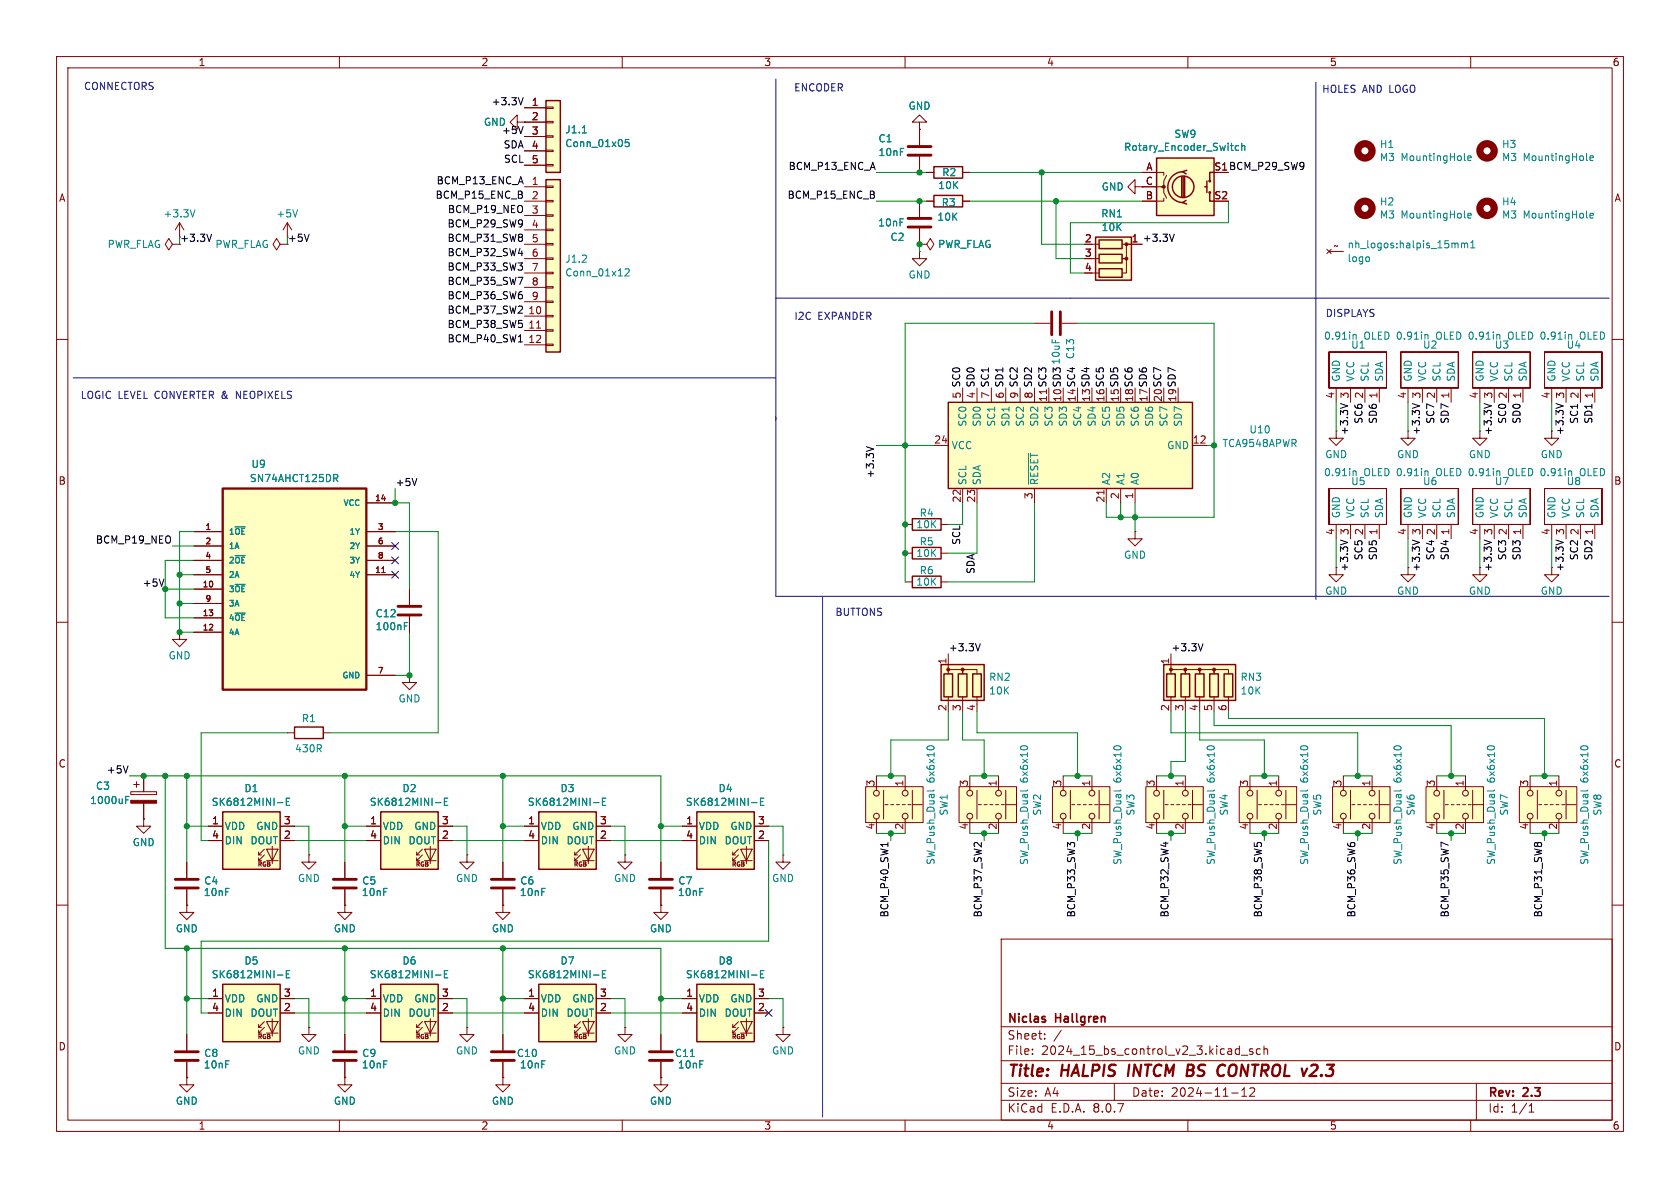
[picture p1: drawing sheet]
<svg xmlns="http://www.w3.org/2000/svg" width="297mm" height="210mm" viewBox="0 0 297 210" stroke-linecap="round" stroke-linejoin="round" font-family="sans-serif">
<defs><g id="words">
<g font-size="2.8" fill="#840000">
<text x="178" y="190.9">Title:</text>
<text x="187.7" y="190.9">HALPIS</text>
<text x="200.3" y="190.9">INTCM</text>
<text x="211.4" y="190.9">BS</text>
<text x="217.7" y="190.9">CONTROL</text>
<text x="233.4" y="190.9">v2.3</text>
</g>
<g font-size="2.1" fill="#840000">
<text x="178" y="184">Sheet:</text>
<text x="178" y="181.2">Niclas</text>
<text x="186.7" y="181.2">Hallgren</text>
<text x="178" y="186.7">File:</text>
<text x="184.1" y="186.7">2024_15_bs_control_v2_3.kicad_sch</text>
<text x="178" y="196.9">KiCad</text>
<text x="178" y="194.1">Size:</text>
<text x="184.7" y="194.1">A4</text>
<text x="185.7" y="196.9">E.D.A.</text>
<text x="193.3" y="196.9">8.0.7</text>
<text x="200" y="194.1">Date:</text>
<text x="207" y="194.1">2024-11-12</text>
<text x="263" y="194.3">Rev:</text>
<text x="263" y="196.9">Id:</text>
<text x="267.1" y="196.9">1/1</text>
<text x="269.4" y="194.3">2.3</text>
</g>
<g font-size="1.8" fill="#840000">
<text x="35" y="11.9">1</text>
<text x="85" y="11.9">2</text>
<text x="135" y="11.9">3</text>
<text x="185" y="11.9">4</text>
<text x="235" y="11.9">5</text>
<text x="285" y="11.9">6</text>
<text x="93.9" y="18.8">1</text>
<text x="93.9" y="21.3">2</text>
<text x="93.9" y="23.9">3</text>
<text x="93.9" y="26.4">4</text>
<text x="93.9" y="29">5</text>
<text x="10.3" y="35.9">A</text>
<text x="93.9" y="32.8">1</text>
<text x="93.9" y="35.3">2</text>
<text x="202.5" y="35.3">B</text>
<text x="202.5" y="32.8">C</text>
<text x="202.6" y="30.2">A</text>
<text x="214.6" y="30.2">S1 BCM_P29_SW9</text>
<text x="214.6" y="35.3">S2</text>
<text x="214.6" y="30.2">S1</text>
<text x="285.3" y="35.9">A</text>
<text x="93.9" y="37.8">3</text>
<text x="93.9" y="40.4">4</text>
<text x="93.9" y="42.9">5</text>
<text x="93.9" y="45.5">6</text>
<text x="191.7" y="42.9">2</text>
<text x="191.7" y="45.5">3</text>
<text x="200" y="42.9">1</text>
<text x="235.7" y="44.2">~</text>
<text x="93.9" y="48">7</text>
<text x="93.9" y="50.5">8</text>
<text x="93.9" y="53.1">9</text>
<text x="191.7" y="48">4</text>
<text x="93.3" y="55.6">10</text>
<text x="93.3" y="58.2">11</text>
<text x="93.3" y="60.7">12</text>
<text x="236" y="70.6" transform="rotate(-90 236 70.6)">4</text>
<text x="238.5" y="70.6" transform="rotate(-90 238.5 70.6)">3</text>
<text x="241" y="70.6" transform="rotate(-90 241 70.6)">2</text>
<text x="243.6" y="70.6" transform="rotate(-90 243.6 70.6)">1</text>
<text x="248.7" y="70.6" transform="rotate(-90 248.7 70.6)">4</text>
<text x="251.2" y="70.6" transform="rotate(-90 251.2 70.6)">3</text>
<text x="253.7" y="70.6" transform="rotate(-90 253.7 70.6)">2</text>
<text x="256.3" y="70.6" transform="rotate(-90 256.3 70.6)">1</text>
<text x="261.4" y="70.6" transform="rotate(-90 261.4 70.6)">4</text>
<text x="263.9" y="70.6" transform="rotate(-90 263.9 70.6)">3</text>
<text x="266.4" y="70.6" transform="rotate(-90 266.4 70.6)">2</text>
<text x="269" y="70.6" transform="rotate(-90 269 70.6)">1</text>
<text x="274.1" y="70.6" transform="rotate(-90 274.1 70.6)">4</text>
<text x="276.6" y="70.6" transform="rotate(-90 276.6 70.6)">3</text>
<text x="279.1" y="70.6" transform="rotate(-90 279.1 70.6)">2</text>
<text x="281.7" y="70.6" transform="rotate(-90 281.7 70.6)">1</text>
<text x="165.1" y="78.5">24</text>
<text x="210.8" y="78.5">12</text>
<text x="10.3" y="85.9">B</text>
<text x="169.9" y="88.9" transform="rotate(-90 169.9 88.9)">22</text>
<text x="172.5" y="88.9" transform="rotate(-90 172.5 88.9)">23</text>
<text x="182.6" y="88.3" transform="rotate(-90 182.6 88.3)">3</text>
<text x="195.3" y="88.9" transform="rotate(-90 195.3 88.9)">21</text>
<text x="197.9" y="88.3" transform="rotate(-90 197.9 88.3)">2</text>
<text x="200.4" y="88.3" transform="rotate(-90 200.4 88.3)">1</text>
<text x="285.3" y="85.9">B</text>
<text x="236" y="94.7" transform="rotate(-90 236 94.7)">4</text>
<text x="238.5" y="94.7" transform="rotate(-90 238.5 94.7)">3</text>
<text x="241" y="94.7" transform="rotate(-90 241 94.7)">2</text>
<text x="243.6" y="94.7" transform="rotate(-90 243.6 94.7)">1</text>
<text x="248.7" y="94.7" transform="rotate(-90 248.7 94.7)">4</text>
<text x="251.2" y="94.7" transform="rotate(-90 251.2 94.7)">3</text>
<text x="253.7" y="94.7" transform="rotate(-90 253.7 94.7)">2</text>
<text x="256.3" y="94.7" transform="rotate(-90 256.3 94.7)">1</text>
<text x="261.4" y="94.7" transform="rotate(-90 261.4 94.7)">4</text>
<text x="263.9" y="94.7" transform="rotate(-90 263.9 94.7)">3</text>
<text x="266.4" y="94.7" transform="rotate(-90 266.4 94.7)">2</text>
<text x="269" y="94.7" transform="rotate(-90 269 94.7)">1</text>
<text x="274.1" y="94.7" transform="rotate(-90 274.1 94.7)">4</text>
<text x="276.6" y="94.7" transform="rotate(-90 276.6 94.7)">3</text>
<text x="279.1" y="94.7" transform="rotate(-90 279.1 94.7)">2</text>
<text x="281.7" y="94.7" transform="rotate(-90 281.7 94.7)">1</text>
<text x="167.4" y="117.5" transform="rotate(-90 167.4 117.5)">1</text>
<text x="206.8" y="117.5" transform="rotate(-90 206.8 117.5)">1</text>
<text x="167.4" y="125.8" transform="rotate(-90 167.4 125.8)">2</text>
<text x="169.9" y="125.8" transform="rotate(-90 169.9 125.8)">3</text>
<text x="172.5" y="125.8" transform="rotate(-90 172.5 125.8)">4</text>
<text x="206.8" y="125.8" transform="rotate(-90 206.8 125.8)">2</text>
<text x="209.3" y="125.8" transform="rotate(-90 209.3 125.8)">3</text>
<text x="211.8" y="125.8" transform="rotate(-90 211.8 125.8)">4</text>
<text x="214.4" y="125.8" transform="rotate(-90 214.4 125.8)">5</text>
<text x="216.9" y="125.8" transform="rotate(-90 216.9 125.8)">6</text>
<text x="10.3" y="135.9">C</text>
<text x="285.3" y="135.9">C</text>
<text x="154.7" y="139.1" transform="rotate(-90 154.7 139.1)">3</text>
<text x="159.8" y="139.1" transform="rotate(-90 159.8 139.1)">1</text>
<text x="171.2" y="139.1" transform="rotate(-90 171.2 139.1)">3</text>
<text x="176.3" y="139.1" transform="rotate(-90 176.3 139.1)">1</text>
<text x="187.7" y="139.1" transform="rotate(-90 187.7 139.1)">3</text>
<text x="192.8" y="139.1" transform="rotate(-90 192.8 139.1)">1</text>
<text x="204.2" y="139.1" transform="rotate(-90 204.2 139.1)">3</text>
<text x="209.3" y="139.1" transform="rotate(-90 209.3 139.1)">1</text>
<text x="220.7" y="139.1" transform="rotate(-90 220.7 139.1)">3</text>
<text x="225.8" y="139.1" transform="rotate(-90 225.8 139.1)">1</text>
<text x="237.2" y="139.1" transform="rotate(-90 237.2 139.1)">3</text>
<text x="242.3" y="139.1" transform="rotate(-90 242.3 139.1)">1</text>
<text x="253.7" y="139.1" transform="rotate(-90 253.7 139.1)">3</text>
<text x="258.8" y="139.1" transform="rotate(-90 258.8 139.1)">1</text>
<text x="270.3" y="139.1" transform="rotate(-90 270.3 139.1)">3</text>
<text x="275.3" y="139.1" transform="rotate(-90 275.3 139.1)">1</text>
<text x="37.4" y="145.8">1</text>
<text x="37.4" y="148.3">4</text>
<text x="50.1" y="148.3">2</text>
<text x="50.1" y="145.8">3</text>
<text x="65.3" y="145.8">1</text>
<text x="65.3" y="148.3">4</text>
<text x="78" y="148.3">2</text>
<text x="78" y="145.8">3</text>
<text x="93.3" y="145.8">1</text>
<text x="93.3" y="148.3">4</text>
<text x="106" y="148.3">2</text>
<text x="106" y="145.8">3</text>
<text x="121.2" y="145.8">1</text>
<text x="121.2" y="148.3">4</text>
<text x="133.9" y="148.3">2</text>
<text x="133.9" y="145.8">3</text>
<text x="154.7" y="146.8" transform="rotate(-90 154.7 146.8)">4</text>
<text x="159.8" y="146.8" transform="rotate(-90 159.8 146.8)">2</text>
<text x="171.2" y="146.8" transform="rotate(-90 171.2 146.8)">4</text>
<text x="176.3" y="146.8" transform="rotate(-90 176.3 146.8)">2</text>
<text x="187.7" y="146.8" transform="rotate(-90 187.7 146.8)">4</text>
<text x="192.8" y="146.8" transform="rotate(-90 192.8 146.8)">2</text>
<text x="204.2" y="146.8" transform="rotate(-90 204.2 146.8)">4</text>
<text x="209.3" y="146.8" transform="rotate(-90 209.3 146.8)">2</text>
<text x="220.7" y="146.8" transform="rotate(-90 220.7 146.8)">4</text>
<text x="225.8" y="146.8" transform="rotate(-90 225.8 146.8)">2</text>
<text x="237.2" y="146.8" transform="rotate(-90 237.2 146.8)">4</text>
<text x="242.3" y="146.8" transform="rotate(-90 242.3 146.8)">2</text>
<text x="253.7" y="146.8" transform="rotate(-90 253.7 146.8)">4</text>
<text x="258.8" y="146.8" transform="rotate(-90 258.8 146.8)">2</text>
<text x="270.3" y="146.8" transform="rotate(-90 270.3 146.8)">4</text>
<text x="275.3" y="146.8" transform="rotate(-90 275.3 146.8)">2</text>
<text x="37.4" y="176.3">1</text>
<text x="37.4" y="178.8">4</text>
<text x="50.1" y="178.8">2</text>
<text x="50.1" y="176.3">3</text>
<text x="65.3" y="176.3">1</text>
<text x="65.3" y="178.8">4</text>
<text x="78" y="178.8">2</text>
<text x="78" y="176.3">3</text>
<text x="93.3" y="176.3">1</text>
<text x="93.3" y="178.8">4</text>
<text x="106" y="178.8">2</text>
<text x="106" y="176.3">3</text>
<text x="121.2" y="176.3">1</text>
<text x="121.2" y="178.8">4</text>
<text x="133.9" y="178.8">2</text>
<text x="133.9" y="176.3">3</text>
<text x="10.3" y="185.9">D</text>
<text x="285.3" y="185.9">D</text>
<text x="35" y="199.9">1</text>
<text x="85" y="199.9">2</text>
<text x="135" y="199.9">3</text>
<text x="185" y="199.9">4</text>
<text x="235" y="199.9">5</text>
<text x="285" y="199.9">6</text>
</g>
<g font-size="1.8" fill="#0000c2">
<text x="14.8" y="16.1">CONNECTORS</text>
<text x="140.3" y="16.4">ENCODER</text>
<text x="233.6" y="16.6">HOLES AND LOGO</text>
<text x="140.3" y="56.7">I2C</text>
<text x="144.6" y="56.7">EXPANDER</text>
<text x="234.3" y="56.2">DISPLAYS</text>
<text x="14.2" y="70.7">LOGIC LEVEL CONVERTER &amp;</text>
<text x="42.2" y="70.7">NEOPIXELS</text>
<text x="147.6" y="109.1">BUTTONS</text>
</g>
<g font-size="1.8" fill="#008484">
<text x="85.5" y="22.5">GND</text>
<text x="88.6" y="23.8">+5V</text>
<text x="99.8" y="23.8">J1.1</text>
<text x="160.5" y="19.6">GND</text>
<text x="99.8" y="26.2">Conn_01x05</text>
<text x="155.2" y="25.4">C1</text>
<text x="155.2" y="27.8">10nF</text>
<text x="198.6" y="26.9">Rotary_Encoder_Switch</text>
<text x="207.5" y="24.6">SW9</text>
<text x="243.8" y="28.7">M3</text>
<text x="243.8" y="26.4">H1</text>
<text x="247.7" y="28.7">MountingHole</text>
<text x="265.4" y="28.7">M3</text>
<text x="265.4" y="26.4">H3</text>
<text x="269.3" y="28.7">MountingHole</text>
<text x="165.8" y="33.6">10K</text>
<text x="166.5" y="31.3">R2</text>
<text x="194.7" y="33.9">GND</text>
<text x="28.8" y="38.6">+3.3V</text>
<text x="48.8" y="38.6">+5V</text>
<text x="155.2" y="40.2">10nF</text>
<text x="165.6" y="39.2">10K</text>
<text x="166.4" y="36.7">R3</text>
<text x="194.6" y="38.6">RN1</text>
<text x="194.6" y="41.1">10K</text>
<text x="243.8" y="38.8">M3</text>
<text x="243.8" y="36.5">H2</text>
<text x="247.7" y="38.8">MountingHole</text>
<text x="265.4" y="38.8">M3</text>
<text x="265.4" y="36.5">H4</text>
<text x="269.3" y="38.8">MountingHole</text>
<text x="18.9" y="44">PWR_FLAG</text>
<text x="38" y="44">PWR_FLAG</text>
<text x="99.8" y="46.6">J1.2</text>
<text x="157.3" y="42.8">C2</text>
<text x="165.7" y="44">PWR_FLAG</text>
<text x="238.1" y="44.1">nh_logos:halpis_15mm1</text>
<text x="238.1" y="46.5">logo</text>
<text x="99.8" y="49.1">Conn_01x12</text>
<text x="160.5" y="49.4">GND</text>
<text x="187.6" y="64.6" transform="rotate(-90 187.6 64.6)">10uF</text>
<text x="190.1" y="63.6" transform="rotate(-90 190.1 63.6)">C13</text>
<text x="234" y="60.2">0.91in</text>
<text x="238.8" y="61.8">U1</text>
<text x="241.1" y="60.2">OLED 0.91in</text>
<text x="251.5" y="61.8">U2</text>
<text x="253.8" y="60.2">OLED 0.91in</text>
<text x="264.2" y="61.8">U3</text>
<text x="266.5" y="60.2">OLED 0.91in</text>
<text x="276.9" y="61.8">U4</text>
<text x="279.2" y="60.2">OLED</text>
<text x="237.1" y="67.6" transform="rotate(-90 237.1 67.6)">GND</text>
<text x="239.6" y="67.6" transform="rotate(-90 239.6 67.6)">VCC</text>
<text x="242.2" y="67.6" transform="rotate(-90 242.2 67.6)">SCL</text>
<text x="244.7" y="67.6" transform="rotate(-90 244.7 67.6)">SDA</text>
<text x="249.8" y="67.6" transform="rotate(-90 249.8 67.6)">GND</text>
<text x="252.3" y="67.6" transform="rotate(-90 252.3 67.6)">VCC</text>
<text x="254.9" y="67.6" transform="rotate(-90 254.9 67.6)">SCL</text>
<text x="257.4" y="67.6" transform="rotate(-90 257.4 67.6)">SDA</text>
<text x="262.5" y="67.6" transform="rotate(-90 262.5 67.6)">GND</text>
<text x="265" y="67.6" transform="rotate(-90 265 67.6)">VCC</text>
<text x="267.6" y="67.6" transform="rotate(-90 267.6 67.6)">SCL</text>
<text x="270.1" y="67.6" transform="rotate(-90 270.1 67.6)">SDA</text>
<text x="275.2" y="67.6" transform="rotate(-90 275.2 67.6)">GND</text>
<text x="277.7" y="67.6" transform="rotate(-90 277.7 67.6)">VCC</text>
<text x="280.3" y="67.6" transform="rotate(-90 280.3 67.6)">SCL</text>
<text x="282.8" y="67.6" transform="rotate(-90 282.8 67.6)">SDA</text>
<text x="171" y="75.5" transform="rotate(-90 171 75.5)">SC0</text>
<text x="173.6" y="75.5" transform="rotate(-90 173.6 75.5)">SD0</text>
<text x="176.1" y="75.5" transform="rotate(-90 176.1 75.5)">SC1</text>
<text x="178.7" y="75.5" transform="rotate(-90 178.7 75.5)">SD1</text>
<text x="181.2" y="75.5" transform="rotate(-90 181.2 75.5)">SC2</text>
<text x="183.7" y="75.5" transform="rotate(-90 183.7 75.5)">SD2</text>
<text x="186.3" y="75.5" transform="rotate(-90 186.3 75.5)">SC3</text>
<text x="188.8" y="75.5" transform="rotate(-90 188.8 75.5)">SD3</text>
<text x="191.4" y="75.5" transform="rotate(-90 191.4 75.5)">SC4</text>
<text x="193.9" y="75.5" transform="rotate(-90 193.9 75.5)">SD4</text>
<text x="196.4" y="75.5" transform="rotate(-90 196.4 75.5)">SC5</text>
<text x="199" y="75.5" transform="rotate(-90 199 75.5)">SD5</text>
<text x="201.5" y="75.5" transform="rotate(-90 201.5 75.5)">SC6</text>
<text x="204.1" y="75.5" transform="rotate(-90 204.1 75.5)">SD6</text>
<text x="206.6" y="75.5" transform="rotate(-90 206.6 75.5)">SC7</text>
<text x="209.1" y="75.5" transform="rotate(-90 209.1 75.5)">SD7</text>
<text x="220.8" y="76.8">U10</text>
<text x="44.3" y="82.9">U9</text>
<text x="168.1" y="79.6">VCC</text>
<text x="206.2" y="79.6">GND</text>
<text x="216" y="79.2">TCA9548APWR</text>
<text x="234.2" y="81.2">GND</text>
<text x="246.9" y="81.2">GND</text>
<text x="259.6" y="81.2">GND</text>
<text x="272.3" y="81.2">GND</text>
<text x="44.1" y="85.4">SN74AHCT125DR</text>
<text x="171" y="85.9" transform="rotate(-90 171 85.9)">SCL</text>
<text x="173.6" y="85.9" transform="rotate(-90 173.6 85.9)">SDA</text>
<text x="183.7" y="85.9" transform="rotate(-90 183.7 85.9)">~{RESET}</text>
<text x="196.4" y="85.9" transform="rotate(-90 196.4 85.9)">A2</text>
<text x="199" y="85.9" transform="rotate(-90 199 85.9)">A1</text>
<text x="201.5" y="85.9" transform="rotate(-90 201.5 85.9)">A0</text>
<text x="234" y="84.4">0.91in</text>
<text x="238.8" y="86">U5</text>
<text x="241.1" y="84.4">OLED 0.91in</text>
<text x="251.5" y="86">U6</text>
<text x="253.8" y="84.4">OLED 0.91in</text>
<text x="264.2" y="86">U7</text>
<text x="266.5" y="84.4">OLED 0.91in</text>
<text x="276.9" y="86">U8</text>
<text x="279.2" y="84.4">OLED</text>
<text x="161.9" y="93.6">10K</text>
<text x="162.5" y="91.5">R4</text>
<text x="237.1" y="91.7" transform="rotate(-90 237.1 91.7)">GND</text>
<text x="239.6" y="91.7" transform="rotate(-90 239.6 91.7)">VCC</text>
<text x="242.2" y="91.7" transform="rotate(-90 242.2 91.7)">SCL</text>
<text x="244.7" y="91.7" transform="rotate(-90 244.7 91.7)">SDA</text>
<text x="249.8" y="91.7" transform="rotate(-90 249.8 91.7)">GND</text>
<text x="252.3" y="91.7" transform="rotate(-90 252.3 91.7)">VCC</text>
<text x="254.9" y="91.7" transform="rotate(-90 254.9 91.7)">SCL</text>
<text x="257.4" y="91.7" transform="rotate(-90 257.4 91.7)">SDA</text>
<text x="262.5" y="91.7" transform="rotate(-90 262.5 91.7)">GND</text>
<text x="265" y="91.7" transform="rotate(-90 265 91.7)">VCC</text>
<text x="267.6" y="91.7" transform="rotate(-90 267.6 91.7)">SCL</text>
<text x="270.1" y="91.7" transform="rotate(-90 270.1 91.7)">SDA</text>
<text x="275.2" y="91.7" transform="rotate(-90 275.2 91.7)">GND</text>
<text x="277.7" y="91.7" transform="rotate(-90 277.7 91.7)">VCC</text>
<text x="280.3" y="91.7" transform="rotate(-90 280.3 91.7)">SCL</text>
<text x="282.8" y="91.7" transform="rotate(-90 282.8 91.7)">SDA</text>
<text x="161.9" y="98.7">10K</text>
<text x="162.5" y="96.6">R5</text>
<text x="162.5" y="101.7">R6</text>
<text x="198.6" y="99">GND</text>
<text x="161.9" y="103.7">10K</text>
<text x="234.2" y="105.3">GND</text>
<text x="246.9" y="105.3">GND</text>
<text x="259.6" y="105.3">GND</text>
<text x="272.3" y="105.3">GND</text>
<text x="66.3" y="111.6">100nF</text>
<text x="66.3" y="109.3">C12</text>
<text x="29.7" y="116.8">GND</text>
<text x="70.4" y="124.4">GND</text>
<text x="174.8" y="120.6">RN2</text>
<text x="174.8" y="123">10K</text>
<text x="219.2" y="120.6">RN3</text>
<text x="219.2" y="123">10K</text>
<text x="53.3" y="127.9">R1</text>
<text x="52.1" y="133.2">430R</text>
<text x="15.8" y="142.3">1000uF</text>
<text x="16.9" y="139.8">C3</text>
<text x="37.3" y="142.7">SK6812MINI-E</text>
<text x="43.1" y="140.2">D1</text>
<text x="65.3" y="142.7">SK6812MINI-E</text>
<text x="71" y="140.2">D2</text>
<text x="93.2" y="142.7">SK6812MINI-E</text>
<text x="99" y="140.2">D3</text>
<text x="121.2" y="142.7">SK6812MINI-E</text>
<text x="126.9" y="140.2">D4</text>
<text x="165.4" y="138.4" transform="rotate(-90 165.4 138.4)">6x6x10</text>
<text x="181.9" y="138.4" transform="rotate(-90 181.9 138.4)">6x6x10</text>
<text x="198.5" y="138.4" transform="rotate(-90 198.5 138.4)">6x6x10</text>
<text x="215" y="138.4" transform="rotate(-90 215 138.4)">6x6x10</text>
<text x="231.5" y="138.4" transform="rotate(-90 231.5 138.4)">6x6x10</text>
<text x="248" y="138.4" transform="rotate(-90 248 138.4)">6x6x10</text>
<text x="264.5" y="138.4" transform="rotate(-90 264.5 138.4)">6x6x10</text>
<text x="281" y="138.4" transform="rotate(-90 281 138.4)">6x6x10</text>
<text x="23.4" y="149.8">GND</text>
<text x="39.6" y="146.9">VDD</text>
<text x="39.6" y="149.5">DIN</text>
<text x="44.2" y="149.5">DOUT</text>
<text x="45.2" y="146.9">GND</text>
<text x="67.6" y="146.9">VDD</text>
<text x="67.6" y="149.5">DIN</text>
<text x="72.1" y="149.5">DOUT</text>
<text x="73.1" y="146.9">GND</text>
<text x="95.5" y="146.9">VDD</text>
<text x="95.5" y="149.5">DIN</text>
<text x="100.1" y="149.5">DOUT</text>
<text x="101.1" y="146.9">GND</text>
<text x="123.4" y="146.9">VDD</text>
<text x="123.4" y="149.5">DIN</text>
<text x="128" y="149.5">DOUT</text>
<text x="129" y="146.9">GND</text>
<text x="167.7" y="144.3" transform="rotate(-90 167.7 144.3)">SW1</text>
<text x="184.3" y="144.3" transform="rotate(-90 184.3 144.3)">SW2</text>
<text x="200.8" y="144.3" transform="rotate(-90 200.8 144.3)">SW3</text>
<text x="217.3" y="144.3" transform="rotate(-90 217.3 144.3)">SW4</text>
<text x="233.8" y="144.3" transform="rotate(-90 233.8 144.3)">SW5</text>
<text x="250.3" y="144.3" transform="rotate(-90 250.3 144.3)">SW6</text>
<text x="266.8" y="144.3" transform="rotate(-90 266.8 144.3)">SW7</text>
<text x="283.3" y="144.3" transform="rotate(-90 283.3 144.3)">SW8</text>
<text x="165.4" y="153" transform="rotate(-90 165.4 153)">SW_Push_Dual</text>
<text x="181.9" y="153" transform="rotate(-90 181.9 153)">SW_Push_Dual</text>
<text x="198.5" y="153" transform="rotate(-90 198.5 153)">SW_Push_Dual</text>
<text x="215" y="153" transform="rotate(-90 215 153)">SW_Push_Dual</text>
<text x="231.5" y="153" transform="rotate(-90 231.5 153)">SW_Push_Dual</text>
<text x="248" y="153" transform="rotate(-90 248 153)">SW_Push_Dual</text>
<text x="264.5" y="153" transform="rotate(-90 264.5 153)">SW_Push_Dual</text>
<text x="281" y="153" transform="rotate(-90 281 153)">SW_Push_Dual</text>
<text x="35.9" y="158.6">10nF</text>
<text x="36" y="156.6">C4</text>
<text x="52.6" y="156.1">GND</text>
<text x="63.9" y="158.6">10nF</text>
<text x="63.9" y="156.6">C5</text>
<text x="80.5" y="156.1">GND</text>
<text x="91.8" y="158.6">10nF</text>
<text x="91.9" y="156.6">C6</text>
<text x="108.5" y="156.1">GND</text>
<text x="119.7" y="158.6">10nF</text>
<text x="119.8" y="156.6">C7</text>
<text x="136.4" y="156.1">GND</text>
<text x="31" y="165">GND</text>
<text x="58.9" y="165">GND</text>
<text x="86.9" y="165">GND</text>
<text x="114.8" y="165">GND</text>
<text x="37.3" y="173.1">SK6812MINI-E</text>
<text x="43.1" y="170.7">D5</text>
<text x="65.3" y="173.1">SK6812MINI-E</text>
<text x="71" y="170.7">D6</text>
<text x="93.2" y="173.1">SK6812MINI-E</text>
<text x="99" y="170.7">D7</text>
<text x="121.2" y="173.1">SK6812MINI-E</text>
<text x="126.9" y="170.7">D8</text>
<text x="39.6" y="177.4">VDD</text>
<text x="39.6" y="179.9">DIN</text>
<text x="44.2" y="179.9">DOUT</text>
<text x="45.2" y="177.4">GND</text>
<text x="67.6" y="177.4">VDD</text>
<text x="67.6" y="179.9">DIN</text>
<text x="72.1" y="179.9">DOUT</text>
<text x="73.1" y="177.4">GND</text>
<text x="95.5" y="177.4">VDD</text>
<text x="95.5" y="179.9">DIN</text>
<text x="100.1" y="179.9">DOUT</text>
<text x="101.1" y="177.4">GND</text>
<text x="123.4" y="177.4">VDD</text>
<text x="123.4" y="179.9">DIN</text>
<text x="128" y="179.9">DOUT</text>
<text x="129" y="177.4">GND</text>
<text x="35.9" y="189.1">10nF</text>
<text x="36" y="187">C8</text>
<text x="52.6" y="186.6">GND</text>
<text x="63.9" y="189.1">10nF</text>
<text x="63.9" y="187">C9</text>
<text x="80.5" y="186.6">GND</text>
<text x="91.3" y="187">C10</text>
<text x="91.8" y="189.1">10nF</text>
<text x="108.5" y="186.6">GND</text>
<text x="119.2" y="187">C11</text>
<text x="119.7" y="189.1">10nF</text>
<text x="136.4" y="186.6">GND</text>
<text x="31" y="195.5">GND</text>
<text x="58.9" y="195.5">GND</text>
<text x="86.9" y="195.5">GND</text>
<text x="114.8" y="195.5">GND</text>
</g>
<g font-size="1.8">
<text x="86.8" y="18.7">+3.3V</text>
<text x="88.9" y="26.3">SDA</text>
<text x="89" y="28.9">SCL</text>
<text x="76.9" y="35.2">BCM_P15_ENC_B</text>
<text x="77.1" y="32.7">BCM_P13_ENC_A</text>
<text x="139.1" y="35.2">BCM_P15_ENC_B</text>
<text x="139.3" y="30.1">BCM_P13_ENC_A</text>
<text x="79" y="40.3">BCM_P29_SW9</text>
<text x="79.1" y="37.8">BCM_P19_NEO</text>
<text x="79" y="47.9">BCM_P33_SW3</text>
<text x="79" y="45.4">BCM_P32_SW4</text>
<text x="79" y="42.8">BCM_P31_SW8</text>
<text x="200" y="42.9">1 +3.3V</text>
<text x="79" y="50.5">BCM_P35_SW7</text>
<text x="79" y="53">BCM_P36_SW6</text>
<text x="79" y="58.1">BCM_P38_SW5</text>
<text x="79" y="55.5">BCM_P37_SW2</text>
<text x="79" y="60.6">BCM_P40_SW1</text>
<text x="169.9" y="70.6" transform="rotate(-90 169.9 70.6)">5 SC0</text>
<text x="172.5" y="70.6" transform="rotate(-90 172.5 70.6)">4 SD0</text>
<text x="175" y="70.6" transform="rotate(-90 175 70.6)">7 SC1</text>
<text x="177.5" y="70.6" transform="rotate(-90 177.5 70.6)">6 SD1</text>
<text x="180.1" y="70.6" transform="rotate(-90 180.1 70.6)">9 SC2</text>
<text x="182.6" y="70.6" transform="rotate(-90 182.6 70.6)">8 SD2</text>
<text x="185.2" y="71.2" transform="rotate(-90 185.2 71.2)">11 SC3</text>
<text x="187.7" y="71.2" transform="rotate(-90 187.7 71.2)">10 SD3</text>
<text x="190.2" y="71.2" transform="rotate(-90 190.2 71.2)">14 SC4</text>
<text x="192.8" y="71.2" transform="rotate(-90 192.8 71.2)">13 SD4</text>
<text x="195.3" y="71.2" transform="rotate(-90 195.3 71.2)">16 SC5</text>
<text x="197.9" y="71.2" transform="rotate(-90 197.9 71.2)">15 SD5</text>
<text x="200.4" y="71.2" transform="rotate(-90 200.4 71.2)">18 SC6</text>
<text x="202.9" y="71.2" transform="rotate(-90 202.9 71.2)">17 SD6</text>
<text x="205.5" y="71.2" transform="rotate(-90 205.5 71.2)">20 SC7</text>
<text x="208" y="71.2" transform="rotate(-90 208 71.2)">19 SD7</text>
<text x="238.4" y="77" transform="rotate(-90 238.4 77)">+3.3V</text>
<text x="241" y="75" transform="rotate(-90 241 75)">SC6</text>
<text x="243.5" y="75" transform="rotate(-90 243.5 75)">SD6</text>
<text x="251.1" y="77" transform="rotate(-90 251.1 77)">+3.3V</text>
<text x="253.7" y="75" transform="rotate(-90 253.7 75)">SC7</text>
<text x="256.2" y="75" transform="rotate(-90 256.2 75)">SD7</text>
<text x="263.8" y="77" transform="rotate(-90 263.8 77)">+3.3V</text>
<text x="266.4" y="75" transform="rotate(-90 266.4 75)">SC0</text>
<text x="268.9" y="75" transform="rotate(-90 268.9 75)">SD0</text>
<text x="276.5" y="77" transform="rotate(-90 276.5 77)">+3.3V</text>
<text x="279.1" y="75" transform="rotate(-90 279.1 75)">SC1</text>
<text x="281.6" y="75" transform="rotate(-90 281.6 75)">SD1</text>
<text x="69.8" y="86">+5V</text>
<text x="154.6" y="84.6" transform="rotate(-90 154.6 84.6)">+3.3V</text>
<text x="16.9" y="96.2">BCM_P19_NEO</text>
<text x="169.8" y="96.4" transform="rotate(-90 169.8 96.4)">SCL</text>
<text x="172.4" y="101.6" transform="rotate(-90 172.4 101.6)">SDA</text>
<text x="238.4" y="101.1" transform="rotate(-90 238.4 101.1)">+3.3V</text>
<text x="241" y="99.1" transform="rotate(-90 241 99.1)">SC5</text>
<text x="243.5" y="99.1" transform="rotate(-90 243.5 99.1)">SD5</text>
<text x="251.1" y="101.1" transform="rotate(-90 251.1 101.1)">+3.3V</text>
<text x="253.7" y="99.1" transform="rotate(-90 253.7 99.1)">SC4</text>
<text x="256.2" y="99.1" transform="rotate(-90 256.2 99.1)">SD4</text>
<text x="263.8" y="101.1" transform="rotate(-90 263.8 101.1)">+3.3V</text>
<text x="266.4" y="99.1" transform="rotate(-90 266.4 99.1)">SC3</text>
<text x="268.9" y="99.1" transform="rotate(-90 268.9 99.1)">SD3</text>
<text x="276.5" y="101.1" transform="rotate(-90 276.5 101.1)">+3.3V</text>
<text x="279.1" y="99.1" transform="rotate(-90 279.1 99.1)">SC2</text>
<text x="281.6" y="99.1" transform="rotate(-90 281.6 99.1)">SD2</text>
<text x="25.1" y="103.8">+5V</text>
<text x="167.6" y="115.2">+3.3V</text>
<text x="207" y="115.2">+3.3V</text>
<text x="18.8" y="136.8">+5V</text>
<text x="157.1" y="162.3" transform="rotate(-90 157.1 162.3)">BCM_P40_SW1</text>
<text x="173.6" y="162.3" transform="rotate(-90 173.6 162.3)">BCM_P37_SW2</text>
<text x="190.2" y="162.3" transform="rotate(-90 190.2 162.3)">BCM_P33_SW3</text>
<text x="206.7" y="162.3" transform="rotate(-90 206.7 162.3)">BCM_P32_SW4</text>
<text x="223.2" y="162.3" transform="rotate(-90 223.2 162.3)">BCM_P38_SW5</text>
<text x="239.7" y="162.3" transform="rotate(-90 239.7 162.3)">BCM_P36_SW6</text>
<text x="256.2" y="162.3" transform="rotate(-90 256.2 162.3)">BCM_P35_SW7</text>
<text x="272.7" y="162.3" transform="rotate(-90 272.7 162.3)">BCM_P31_SW8</text>
</g>
<g font-size="1.8" fill="#008400">
<text x="31.7" y="42.8">+3.3V</text>
<text x="50.8" y="42.8">+5V</text>
</g>
<g font-size="1.4" fill="#008484">
<text x="60.6" y="89.6">VCC</text>
<text x="40.4" y="94.7">1~{OE}</text>
<text x="61.7" y="94.7">1Y</text>
<text x="40.4" y="97.3">1A</text>
<text x="40.4" y="99.8">2~{OE}</text>
<text x="61.7" y="97.3">2Y</text>
<text x="61.7" y="99.8">3Y</text>
<text x="40.4" y="104.9">3~{OE}</text>
<text x="40.4" y="102.3">2A</text>
<text x="40.4" y="107.4">3A</text>
<text x="61.7" y="102.3">4Y</text>
<text x="40.4" y="112.5">4A</text>
<text x="40.4" y="110">4~{OE}</text>
<text x="60.4" y="120.1">GND</text>
</g>
<g font-size="1.4" fill="#840000">
<text x="66.2" y="88.6">14</text>
<text x="36.2" y="93.7">1</text>
<text x="66.7" y="93.7">3</text>
<text x="36.2" y="96.3">2</text>
<text x="36.2" y="98.8">4</text>
<text x="36.2" y="101.3">5</text>
<text x="66.2" y="101.3">11</text>
<text x="66.7" y="96.3">6</text>
<text x="66.7" y="98.8">8</text>
<text x="35.7" y="103.9">10</text>
<text x="36.2" y="106.4">9</text>
<text x="35.7" y="111.5">12</text>
<text x="35.7" y="109">13</text>
<text x="66.7" y="119.1">7</text>
</g>
<g font-size="1.1" fill="#840000">
<text x="45.4" y="153.4">RGB</text>
<text x="73.4" y="153.4">RGB</text>
<text x="101.3" y="153.4">RGB</text>
<text x="129.3" y="153.4">RGB</text>
<text x="45.4" y="183.9">RGB</text>
<text x="73.4" y="183.9">RGB</text>
<text x="101.3" y="183.9">RGB</text>
<text x="129.3" y="183.9">RGB</text>
</g>
</g></defs>
<g fill="none" stroke="#840000" stroke-width=".18">
<path d="M10 10h277v190h-277zM12 12h273v186h-273zM60 10v2M110 10v2M160 10v2M210 10v2M260 10v2M10 60h2M285 60h2M234.9 92.7h10.2zM234.9 86.4h10.2zM234.9 86.4v6.3z"/>
<path d="M236.2 92.7v2.6M238.8 92.7v2.6M241.3 92.7v2.6M243.8 92.7v2.6M245.1 86.4v6.3zM10 110h2M236.2 100.3v1.3h1.3l-1.3 1.3-1.3-1.3h1.3M236.2 100.3h.1M285 110h2M10 160h2M177 166h108v32h-108zM285 160h2"/>
<path d="M60 198v2M110 198v2M110.5 181.6v1.3h1.3l-1.3 1.3-1.3-1.3h1.3M110.5 181.6h.1M116.8 182.9v2.8M116.8 187.7v2.8M160 198v2M177 194.5h108M177 191.5h108M177 187.5h108M177 181.5h108M182.5 186.3v.1"/>
<path d="M182.5 185.5v.1M184.7 183.6v.1M184.7 182.8v.1M187.6 182.1l-1.3 2M197 191.5v3M210 198v2M217.7 193.2h1.2M219.5 186.5h1.1M219.5 193.8h.9M219.5 192.7l.5-.4v1.5M221 192.4l.5-.1 .2 .1 .1 .3-.9 1.1h.9M221.5 185.5l-.4-.1-.2 .2 .1 .2 .5 .2v.3h-.6"/>
<path d="M222.8 185.5l-.4-.1-.3 .3v.4l.1 .2h.6M223.5 185.5l.2-.1 .3 .1 .1 .9M223.5 184.9v1.5M260 198v2M261 191.5v6.5M270.3 196.6h.9M270.3 195.5l.4-.4v1.5"/>
</g>
<path d="M199.6 188.2l-.2 2M209.9 189.2h.7M210 188.2h.7M210.6 189.2l.2 .1M210.7 190.1l-.9 .1M210.8 189.1l-.2 .1M216.2 188.2l.4 .2M232.1 188.2h.5l.3 .2M232.9 188.8l-.1 .3-1.3 1.1h1.2" fill="none" stroke="#840000" stroke-width=".4"/>
<path d="M184.8 180.3v.3" fill="none" stroke="#840000" stroke-width=".3"/>
<circle cx="241.3" cy="26.7" r="1.27" fill="none" stroke="#840000" stroke-width="1.3"/>
<path d="M259.5 28l.6-.2-.1-.2-.3-.1-.2 .2 .1 .6h.4M239.3 83.3h.4l.1 .8M122 186.8h.8" fill="none" stroke="#008484" stroke-width=".18"/>
<path d="M114.8 187.5h4.1M114.8 185.9h4.1" fill="none" stroke="#840000" stroke-width=".51"/>
<path d="M95.2 174h10.2v10.2h-10.2z" fill="#ffffc2"/>
<path d="M95.2 174h10.2v10.2h-10.2z" fill="none" stroke="#840000" stroke-width=".25"/>
<path d="M92.7 176.5h2.5M92.7 179.1h2.5M105.4 176.5h2.5M105.4 179.1h2.5M101.6 182.6h.5M101.6 181.6h.5M102.6 181.6l-1 1v-.5M102.6 180.6l-1 1v-.5M103 180.6h2l-1 2zM103 182.6h2M104 180.1v3" fill="none" stroke="#840000" stroke-width=".18"/>
<path d="M104.9 172.4h1M106.5 172.2h.4M107.1 171.6h-.6v1.2h.6" fill="none" stroke="#008484" stroke-width=".18"/>
<path d="M39.4 174h10.1v10.2h-10.1z" fill="#ffffc2"/>
<path d="M39.4 174h10.1v10.2h-10.1z" fill="none" stroke="#840000" stroke-width=".25"/>
<path d="M36.8 176.5h2.6M36.8 179.1h2.6M49.5 176.5h2.6M49.5 179.1h2.6M45.7 182.6h.5M45.7 181.6h.5M46.7 181.6l-1 1v-.5M46.7 180.6l-1 1v-.5M47.1 180.6h2l-1 2zM47.1 182.6h2M48.1 180.1v3" fill="none" stroke="#840000" stroke-width=".18"/>
<path d="M49 172.4h1M50.6 172.2h.4M51.2 171.6h-.6v1.2h.6" fill="none" stroke="#008484" stroke-width=".18"/>
<path d="M123.2 174h10.1v10.2h-10.1z" fill="#ffffc2"/>
<path d="M123.2 174h10.1v10.2h-10.1z" fill="none" stroke="#840000" stroke-width=".25"/>
<g fill="none" stroke="#840000" stroke-width=".18">
<path d="M234.6 44.1l.7 .7M234.9 44.5h2.6M235.3 44.1l-.7 .7M120.6 176.5h2.6M120.6 179.1h2.6M133.3 176.5h2.6M133.3 179.1h2.6M33 190.5v1.3h1.3l-1.3 1.2-1.3-1.2h1.3M33 190.5h.1M33 182.9v2.8M33 187.7v2.8M82.5 181.6v1.3h1.3l-1.3 1.3-1.2-1.3h1.2"/>
<path d="M82.5 181.6h.1M116.8 190.5v1.3h1.3l-1.3 1.2-1.2-1.2h1.2M116.8 190.5h.1M129.5 182.6h.5M129.5 181.6h.5M130.6 181.6l-1.1 1v-.5M130.6 180.6l-1.1 1v-.5M130.9 180.6h2.1l-1 2zM130.9 182.6h2.1M132 180.1v3"/>
</g>
<g fill="none" stroke="#008484" stroke-width=".18">
<path d="M259.5 38.1l.6-.1-.1-.2-.3-.1-.2 .2 .1 .6h.4M281.1 28l.6-.2-.1-.2-.3-.1-.2 .2v.6h.5M242 45.5l.1 .1-.1 .6M257.4 43l.4 .2v.6M258.4 43.1l.3-.1 .2 .2M258.4 43v.8M258.9 43.2l.2-.2h.3l.1 .8M258.9 43.2v.6M260 43.8h.7M260 42.9l.4-.4v1.3M132.9 172.4h.9M134.4 172.2h.5"/>
<path d="M135 171.6h-.6v1.2h.6"/>
</g>
<g fill="none" stroke="#840000" stroke-width="1.3">
<circle cx="241.3" cy="36.8" r="1.27"/>
<circle cx="262.9" cy="26.7" r="1.27"/>
</g>
<path d="M31 187.5h4.1M31 185.9h4.1" fill="none" stroke="#840000" stroke-width=".51"/>
<path d="M67.3 174h10.2v10.2h-10.2z" fill="#ffffc2"/>
<path d="M67.3 174h10.2v10.2h-10.2z" fill="none" stroke="#840000" stroke-width=".25"/>
<g fill="none" stroke="#840000" stroke-width=".18">
<path d="M162.6 35.6v2.8M162.6 40.4v2.8M260.3 68.6h10.2zM260.3 62.2h10.2zM260.3 62.2v6.4zM261.6 76.2v1.3h1.3l-1.3 1.2-1.3-1.2h1.3M261.6 76.2h.1M261.6 68.6v2.5M264.2 68.6v2.5M266.7 68.6v2.5M269.2 68.6v2.5M270.5 62.2v6.4z"/>
<path d="M274.3 76.2v1.3h1.3l-1.3 1.2-1.3-1.2h1.3M274.3 76.2h.1M247.6 92.7h10.2zM247.6 86.4h10.2zM247.6 86.4v6.3zM248.9 92.7v2.6M251.5 92.7v2.6M254 92.7v2.6M256.5 92.7v2.6M257.8 86.4v6.3zM64.8 176.5h2.5M64.8 179.1h2.5"/>
<path d="M77.5 176.5h2.5M77.5 179.1h2.5M61 190.5v1.3h1.2l-1.2 1.2-1.3-1.2h1.3M61 190.5h.1M61 182.9v2.8M61 187.7v2.8M73.7 182.6h.5M73.7 181.6h.5M74.7 181.6l-1 1v-.5M74.7 180.6l-1 1v-.5M75.1 180.6h2l-1 2zM75.1 182.6h2"/>
<path d="M76.1 180.1v3M88.9 190.5v1.3h1.3l-1.3 1.2-1.3-1.2h1.3M88.9 190.5h.1M88.9 182.9v2.8M88.9 187.7v2.8"/>
</g>
<path d="M281.1 38.1l.6-.1-.1-.2-.3-.1-.2 .2v.6h.5M264.7 59.2h.4l.1 .8M252 83.3h.4l.1 .8M77 172.4h1M78.6 172.2h.4M79.2 171.6h-.6v1.2h.6" fill="none" stroke="#008484" stroke-width=".18"/>
<path d="M160.5 38.6h4.1M160.5 40.1h4.1M58.9 187.5h4.1M58.9 185.9h4.1M86.9 187.5h4M86.9 185.9h4" fill="none" stroke="#840000" stroke-width=".51"/>
<circle cx="262.9" cy="36.8" r="1.27" fill="none" stroke="#840000" stroke-width="1.3"/>
<path d="M193.7 41.9h6.3v7.6h-6.3z" fill="#ffffc2"/>
<path d="M193.7 41.9h6.3v7.6h-6.3zM194.3 42.4h4.1v1.5h-4.1zM194.3 45h4.1v1.5h-4.1zM194.3 47.5h4.1v1.5h-4.1z" fill="none" stroke="#840000" stroke-width=".25"/>
<g fill="#840000" stroke="#840000" stroke-width=".18">
<circle cx="199.1" cy="43.2" r=".25"/>
<circle cx="199.1" cy="45.7" r=".25"/>
</g>
<g fill="none" stroke="#840000" stroke-width=".18">
<path d="M31.7 39.4l-.7 1.2M31.7 39.4v2.5M31.7 39.4l.8 1.2M50.8 39.4l-.8 1.2M50.8 39.4v2.5M50.8 39.4l.8 1.2M30.5 43.2l-.7-1-.6 1 .6 1 .7-1h1.2M49.5 43.2l-.6-1-.6 1 .6 1 .6-1h1.3M162.6 43.2h1.2l.7-1 .6 1-.6 1-.7-1M162.6 43.2h.1M193 43.2h1.3M193 45.7h1.3"/>
<path d="M193 48.3h1.3M198.4 43.2h.7v2.5h-.7h.7v2.6h-.7M199.4 43.2h2.5"/>
</g>
<path d="M34.5 37.1l-.5 1.3M52.6 37.1l-.4 1.3" fill="none" stroke="#008484" stroke-width=".18"/>
<path d="M96.5 31.8h2.6v30.4h-2.6z" fill="#ffffc2"/>
<g fill="none" stroke="#840000" stroke-width=".18">
<path d="M91.4 21.6v-1.3l-1.2 1.3 1.2 1.3v-1.3h1.3M92.7 21.6h.1M92.7 33h3.8M92.7 35.6h3.8M92.7 38.1h3.8M96.5 38h1.3v.2h-1.3zM96.5 35.4h1.3v.3h-1.3zM96.5 32.9h1.3v.2h-1.3zM92.7 55.9h3.8M92.7 58.4h3.8M92.7 40.6h3.8M92.7 43.2h3.8"/>
<path d="M92.7 45.7h3.8M92.7 48.3h3.8M92.7 50.8h3.8M92.7 53.3h3.8M94.9 58h.7M96.5 58.3h1.3v.2h-1.3zM96.5 55.8h1.3v.2h-1.3zM96.5 53.2h1.3v.3h-1.3zM96.5 50.7h1.3v.2h-1.3zM96.5 48.1h1.3v.3h-1.3zM96.5 45.6h1.3v.2h-1.3zM96.5 43.1h1.3v.2h-1.3z"/>
<path d="M96.5 40.5h1.3v.3h-1.3zM92.7 61h3.8M96.5 60.8h1.3v.3h-1.3z"/>
</g>
<path d="M96.5 31.8h2.6v30.4h-2.6z" fill="none" stroke="#840000" stroke-width=".25"/>
<path d="M110.5 47.6l.5-.1 .2 .4-.7 .9h.7" fill="none" stroke="#008484" stroke-width=".18"/>
<path d="M96.5 17.8h2.6v12.7h-2.6z" fill="#ffffc2"/>
<path d="M92.7 19.1h3.8M96.5 18.9h1.3v.3h-1.3zM92.7 21.6h3.8M92.7 24.1h3.8M92.7 26.7h3.8M92.7 29.2h3.8M96.5 29.1h1.3v.2h-1.3zM96.5 26.5h1.3v.3h-1.3zM96.5 24h1.3v.3h-1.3zM96.5 21.5h1.3v.2h-1.3z" fill="none" stroke="#840000" stroke-width=".18"/>
<path d="M96.5 17.8h2.6v12.7h-2.6z" fill="none" stroke="#840000" stroke-width=".25"/>
<path d="M103 23.5h.7M111.2 24.7h-.6l-.1 .6 .2-.2 .4 .1 .1 .2v.4l-.2 .1-.5-.1" fill="none" stroke="#008484" stroke-width=".18"/>
<path d="M166.4 117.5h7.6v6.3h-7.6z" fill="#ffffc2"/>
<path d="M165.1 29.5h5.1v2h-5.1zM165.1 34.5h5.1v2.1h-5.1zM166.4 117.5h7.6v6.3h-7.6zM166.9 119.1h1.5v4.1h-1.5zM169.4 119.1h1.5v4.1h-1.5zM172 119.1h1.5v4.1h-1.5z" fill="none" stroke="#840000" stroke-width=".25"/>
<g fill="#840000" stroke="#840000" stroke-width=".18">
<circle cx="167.6" cy="118.4" r=".25"/>
<circle cx="170.2" cy="118.4" r=".25"/>
</g>
<g fill="none" stroke="#840000" stroke-width=".18">
<path d="M163.8 30.5h1.3M163.8 35.6h1.3M170.2 30.5h1.2M170.2 35.6h1.2M200.7 33v-1.2l-1.3 1.2 1.3 1.3v-1.3h1.2M236.2 76.2v1.3h1.3l-1.3 1.2-1.3-1.2h1.3M236.2 76.2h.1M72.4 119.4v1.3h1.3l-1.3 1.2-1.3-1.2h1.3M72.4 119.4h.1M167.6 119.1v-.7h2.6v.7v-.7h2.5v.7M167.6 115.6v2.5M167.6 123.2v1.3"/>
<path d="M170.2 123.2v1.3M172.7 123.2v1.3M54.6 181.6v1.3h1.3l-1.3 1.3-1.3-1.3h1.3M54.6 181.6h.1"/>
</g>
<path d="M153 139.1h10.2v6.3h-10.2z" fill="#ffffc2"/>
<g fill="none" stroke="#840000" stroke-width=".18">
<path d="M182.9 57.2h2.8M187.7 57.2h2.8M248.9 76.2v1.3h1.3l-1.3 1.2-1.3-1.2h1.3M248.9 76.2h.1M273 92.7h10.2zM273 86.4h10.2zM273 86.4v6.3zM274.3 92.7v2.6M276.9 92.7v2.6M279.4 92.7v2.6M281.9 92.7v2.6M283.2 86.4v6.3z"/>
<path d="M261.6 100.3v1.3h1.3l-1.3 1.3-1.3-1.3h1.3M261.6 100.3h.1M23.1 140h4.6v.5h-4.6zM23.6 138.7h1M24.1 138.2v1M25.4 137.2v2.8M50.8 129.5h1.3M57.1 129.5h1.3M153 139.1h10.2v6.3h-10.2zM154.9 137.2v2.5M156.2 139.7v5.1M160 137.2v2.5"/>
<path d="M161.3 139.7v5.1M25.4 144.8v1.3h1.3l-1.3 1.2-1.3-1.2h1.3M25.4 144.8h.1M25.4 142v2.8M33 152.4v2.8M33 157.2v2.8M154.9 144.8v2.5M156.5 142.2h.5M157.5 142.2h.5M158.5 142.2h.5M159.5 142.2h.5M160 144.8v2.5"/>
<path d="M160.5 142.2h.5M161.3 142.2h1.8M33 160v1.3h1.3l-1.3 1.3-1.3-1.3h1.3M33 160h.1"/>
<circle cx="154.9" cy="144.3" r=".51"/>
<circle cx="154.9" cy="140.2" r=".51"/>
<circle cx="160" cy="140.2" r=".51"/>
<circle cx="160" cy="144.3" r=".51"/>
</g>
<path d="M277.4 83.3h.4l.1 .8M163.9 132.1a.79 .79 0 0 1 1.2 0M165.1 139.6l-.1 .2h-1.1M22.2 141.4h.4M22.2 140.8h.6" fill="none" stroke="#008484" stroke-width=".18"/>
<path d="M23.1 141.5h4.6v.5h-4.6z" fill="#840000" stroke="#840000" stroke-width=".18"/>
<path d="M185.9 55.1v4.1M187.5 55.1v4.1M31 157h4.1M31 155.4h4.1" fill="none" stroke="#840000" stroke-width=".51"/>
<path d="M52.1 128.5h5v2.1h-5z" fill="none" stroke="#840000" stroke-width=".25"/>
<path d="M169.5 139.1h10.2v6.3h-10.2z" fill="#ffffc2"/>
<g fill="none" stroke="#840000" stroke-width=".18">
<path d="M200.7 94v1.3h1.2l-1.2 1.2-1.3-1.2h1.3M200.7 94h.1M169.5 139.1h10.2v6.3h-10.2zM171.4 137.2v2.5M172.7 139.7v5.1M176.5 137.2v2.5M177.8 139.7v5.1M171.4 144.8v2.5M173 142.2h.5M174 142.2h.5M175 142.2h.5M176 142.2h.5"/>
<path d="M176.5 144.8v2.5M177 142.2h.5M177.8 142.2h1.8"/>
<circle cx="171.5" cy="140.2" r=".51"/>
<circle cx="171.5" cy="144.3" r=".51"/>
<circle cx="176.5" cy="144.3" r=".51"/>
<circle cx="176.5" cy="140.2" r=".51"/>
</g>
<path d="M180.4 132.1a.79 .79 0 0 1 1.3 0M181.7 139.6l-.2 .2h-1.1" fill="none" stroke="#008484" stroke-width=".18"/>
<path d="M167.6 71.1h43.2v15.3h-43.2z" fill="#ffffc2"/>
<path d="M167.6 71.1h43.2v15.3h-43.2z" fill="none" stroke="#840000" stroke-width=".25"/>
<g fill="none" stroke="#840000" stroke-width=".18">
<path d="M165.1 78.7h2.5M170.2 68.6v2.5M175.3 68.6v2.5M177.8 68.6v2.5M180.3 68.6v2.5M182.9 68.6v2.5M210.8 78.7h2.6M170.2 86.4v2.5M172.7 86.4v2.5M182.9 86.4v2.5M195.2 86.7v.7M195.6 86.4v2.5"/>
<path d="M198.1 86.4v2.5M200.7 86.4v2.5"/>
</g>
<path d="M181.8 80.1v5.5" fill="none" stroke="#008484" stroke-width=".18"/>
<path d="M95.2 143.5h10.2v10.2h-10.2z" fill="#ffffc2"/>
<path d="M95.2 143.5h10.2v10.2h-10.2z" fill="none" stroke="#840000" stroke-width=".25"/>
<g fill="none" stroke="#840000" stroke-width=".18">
<path d="M88.9 152.4v2.8M88.9 157.2v2.8M92.7 146.1h2.5M92.7 148.6h2.5M101.6 152.1h.5M101.6 151.1h.5M102.6 151.1l-1 1v-.5M102.6 150.1l-1 1v-.5M103 150.1h2l-1 2zM103 152.1h2M104 149.6v3.1M105.4 146.1h2.5"/>
<path d="M105.4 148.6h2.5"/>
</g>
<path d="M104.9 141.9h1M106.5 141.7h.4M107.1 141.1h-.6v1.3h.6" fill="none" stroke="#008484" stroke-width=".18"/>
<path d="M86.9 157h4M86.9 155.4h4" fill="none" stroke="#840000" stroke-width=".51"/>
<path d="M252.1 139.1h10.2v6.3h-10.2z" fill="#ffffc2"/>
<g fill="none" stroke="#840000" stroke-width=".18">
<path d="M252.1 139.1h10.2v6.3h-10.2zM254 137.2v2.5M255.3 139.7v5.1M259.1 137.2v2.5M260.3 139.7v5.1M254 144.8v2.5M255.5 142.2h.5M256.5 142.2h.5M257.6 142.2h.5M258.6 142.2h.5M259.1 144.8v2.5M259.6 142.2h.5"/>
<path d="M260.3 142.2h1.8"/>
<circle cx="254" cy="144.3" r=".51"/>
<circle cx="254" cy="140.2" r=".51"/>
<circle cx="259.1" cy="144.3" r=".51"/>
<circle cx="259.1" cy="140.2" r=".51"/>
</g>
<path d="M262.9 132.1a.79 .79 0 0 1 1.3 0M264.2 139.6l-.2 .2h-1.1" fill="none" stroke="#008484" stroke-width=".18"/>
<path d="M268.6 139.1h10.2v6.3h-10.2z" fill="#ffffc2"/>
<g fill="none" stroke="#840000" stroke-width=".18">
<path d="M268.6 139.1h10.2v6.3h-10.2zM270.5 137.2v2.5M271.8 139.7v5.1M275.6 137.2v2.5M276.9 139.7v5.1M270.5 144.8v2.5M272 142.2h.5M273 142.2h.6M274.1 142.2h.5M275.1 142.2h.5M275.6 144.8v2.5M276.1 142.2h.5"/>
<path d="M276.9 142.2h1.7"/>
<circle cx="270.5" cy="140.2" r=".51"/>
<circle cx="270.5" cy="144.3" r=".51"/>
<circle cx="275.6" cy="140.2" r=".51"/>
<circle cx="275.6" cy="144.3" r=".51"/>
</g>
<path d="M279.4 132.1a.79 .79 0 0 1 1.3 0M280.7 139.6l-.2 .2h-1.1" fill="none" stroke="#008484" stroke-width=".18"/>
<path d="M205.7 117.5h12.7v6.3h-12.7z" fill="#ffffc2"/>
<path d="M205.7 117.5h12.7v6.3h-12.7zM206.2 119.1h1.6v4.1h-1.6zM208.8 119.1h1.5v4.1h-1.5zM211.3 119.1h1.6v4.1h-1.6zM213.9 119.1h1.5v4.1h-1.5zM216.4 119.1h1.5v4.1h-1.5z" fill="none" stroke="#840000" stroke-width=".25"/>
<g fill="#840000" stroke="#840000" stroke-width=".18">
<circle cx="207" cy="118.4" r=".25"/>
<circle cx="209.5" cy="118.4" r=".25"/>
<circle cx="212.1" cy="118.4" r=".25"/>
<circle cx="214.6" cy="118.4" r=".25"/>
</g>
<g fill="none" stroke="#840000" stroke-width=".18">
<path d="M207 119.1v-.7h2.5v.7v-.7h2.6v.7v-.7h2.5v.7v-.7h2.6v.7M207 115.6v2.5M248.9 100.3v1.3h1.3l-1.3 1.3-1.3-1.3h1.3M248.9 100.3h.1M274.3 100.3v1.3h1.3l-1.3 1.3-1.3-1.3h1.3M274.3 100.3h.1M207 123.2v1.3M209.5 123.2v1.3M212.1 123.2v1.3M214.6 123.2v1.3M217.2 123.2v1.3M138.4 151.1v1.3h1.3l-1.3 1.3-1.2-1.3h1.2"/>
<path d="M138.4 151.1h.1M138.4 181.6v1.3h1.3l-1.3 1.3-1.2-1.3h1.2M138.4 181.6h.1"/>
</g>
<path d="M67.3 143.5h10.2v10.2h-10.2z" fill="#ffffc2"/>
<path d="M161.3 91.7h5.1v2h-5.1zM161.3 96.8h5.1v2h-5.1zM67.3 143.5h10.2v10.2h-10.2z" fill="none" stroke="#840000" stroke-width=".25"/>
<g fill="none" stroke="#840000" stroke-width=".18">
<path d="M162.6 21.6h1.2l-1.2-1.3-1.3 1.3h1.3v1.3M162.6 22.9h.1M160 92.7h1.3M160 97.8h1.3M166.4 92.7h1.2M166.4 97.8h1.2M64.8 146.1h2.5M64.8 148.6h2.5M73.7 152.1h.5M73.7 151.1h.5M74.7 151.1l-1 1v-.5M74.7 150.1l-1 1v-.5"/>
<path d="M75.1 150.1h2l-1 2zM75.1 152.1h2M76.1 149.6v3.1M77.5 146.1h2.5M77.5 148.6h2.5M110.5 151.1v1.3h1.3l-1.3 1.3-1.3-1.3h1.3M110.5 151.1h.1M116.8 152.4v2.8M116.8 157.2v2.8M116.8 160v1.3h1.3l-1.3 1.3-1.2-1.3h1.2M116.8 160h.1"/>
</g>
<path d="M77 141.9h1M78.6 141.7h.4M79.2 141.1h-.6v1.3h.6" fill="none" stroke="#008484" stroke-width=".18"/>
<path d="M114.8 157h4.1M114.8 155.4h4.1" fill="none" stroke="#840000" stroke-width=".51"/>
<path d="M123.2 143.5h10.1v10.2h-10.1z" fill="#ffffc2"/>
<path d="M161.3 101.9h5.1v2h-5.1zM123.2 143.5h10.1v10.2h-10.1z" fill="none" stroke="#840000" stroke-width=".25"/>
<g fill="none" stroke="#840000" stroke-width=".18">
<path d="M160 102.9h1.3M166.4 102.9h1.2M120.6 146.1h2.6M120.6 148.6h2.6M129.5 152.1h.5M129.5 151.1h.5M130.6 151.1l-1.1 1v-.5M130.6 150.1l-1.1 1v-.5M130.9 150.1h2.1l-1 2zM130.9 152.1h2.1M132 149.6v3.1M133.3 146.1h2.6"/>
<path d="M133.3 148.6h2.6"/>
</g>
<path d="M132.9 141.9h.9M134.4 141.7h.5M135 141.1h-.6v1.3h.6" fill="none" stroke="#008484" stroke-width=".18"/>
<path d="M235.6 139.1h10.1v6.3h-10.1z" fill="#ffffc2"/>
<g fill="none" stroke="#840000" stroke-width=".18">
<path d="M235.6 139.1h10.1v6.3h-10.1zM237.5 137.2v2.5M238.8 139.7v5.1M242.6 137.2v2.5M243.8 139.7v5.1M237.5 144.8v2.5M239 142.2h.5M240 142.2h.5M241 142.2h.6M242.1 142.2h.5M242.6 144.8v2.5M243.1 142.2h.5"/>
<path d="M243.8 142.2h1.8"/>
<circle cx="237.5" cy="144.3" r=".51"/>
<circle cx="237.5" cy="140.2" r=".51"/>
<circle cx="242.6" cy="140.2" r=".51"/>
<circle cx="242.6" cy="144.3" r=".51"/>
</g>
<path d="M246.4 132.1a.79 .79 0 0 1 1.3 0M247.7 139.6l-.2 .2h-1.1" fill="none" stroke="#008484" stroke-width=".18"/>
<path d="M202.6 139.1h10.1v6.3h-10.1z" fill="#ffffc2"/>
<g fill="none" stroke="#840000" stroke-width=".18">
<path d="M202.6 139.1h10.1v6.3h-10.1zM204.5 137.2v2.5M205.7 139.7v5.1M209.5 137.2v2.5M210.8 139.7v5.1M204.5 144.8v2.5M206 142.2h.5M207 142.2h.5M208 142.2h.5M209 142.2h.5M209.5 144.8v2.5M210.1 142.2h.5"/>
<path d="M210.8 142.2h1.8"/>
<circle cx="204.5" cy="140.2" r=".51"/>
<circle cx="204.5" cy="144.3" r=".51"/>
<circle cx="209.6" cy="140.2" r=".51"/>
<circle cx="209.6" cy="144.3" r=".51"/>
</g>
<path d="M213.4 132.1a.79 .79 0 0 1 1.3 0M214.7 139.6l-.2 .2h-1.1" fill="none" stroke="#008484" stroke-width=".18"/>
<path d="M204.5 27.9h10.1v10.2h-10.1z" fill="#ffffc2"/>
<g fill="none" stroke="#840000" stroke-width=".25">
<path d="M204.5 27.9h10.1v10.2h-10.1zM208.9 31.2v3.6M209.2 30.4a2.73 2.73 0 0 0-2.7 2.7 2.73 2.73 0 0 0 2.7 2.7M209.2 31.2v3.6M209.4 31.2v3.6M209.7 35.4l-.7 .4 .8 .3M209.8 30.1l-.8 .3 .7 .3M213 33h.4M213.4 32v2M213.9 34v1.6h.7M214.6 30.5h-.7v1.5"/>
<circle cx="209.2" cy="33" r="1.9"/>
<circle cx="213.9" cy="32" r=".13"/>
<circle cx="213.9" cy="34" r=".13"/>
</g>
<circle cx="205.7" cy="33" r=".25" fill="#840000" stroke="#840000" stroke-width=".18"/>
<path d="M201.9 30.5h3.8v.5M201.9 33h3.8v1l.5 1.1M205.7 35.1v.5h-3.8M206.2 31l-.5 1v1h-.5" fill="none" stroke="#840000" stroke-width=".18"/>
<path d="M219 25.8l-.4-.1-.2 .3 .1 .5h.5M219.5 25.9l.2-.2 .3 .1 .1 .8M219.5 25.3v1.3" fill="none" stroke="#008484" stroke-width=".18"/>
<path d="M219.1 139.1h10.1v6.3h-10.1z" fill="#ffffc2"/>
<g fill="none" stroke="#840000" stroke-width=".18">
<path d="M219.1 139.1h10.1v6.3h-10.1zM221 137.2v2.5M222.2 139.7v5.1M226.1 137.2v2.5M227.3 139.7v5.1M221 144.8v2.5M222.5 142.2h.5M223.5 142.2h.5M224.5 142.2h.5M225.6 142.2h.5M226.1 144.8v2.5M226.6 142.2h.5"/>
<path d="M227.3 142.2h1.8"/>
<circle cx="221" cy="144.3" r=".51"/>
<circle cx="221" cy="140.2" r=".51"/>
<circle cx="226.1" cy="144.3" r=".51"/>
<circle cx="226.1" cy="140.2" r=".51"/>
</g>
<path d="M229.9 132.1a.79 .79 0 0 1 1.3 0M231.2 139.6l-.2 .2h-1.1" fill="none" stroke="#008484" stroke-width=".18"/>
<path d="M39.4 86.4h25.4v35.5h-25.4z" fill="#ffffc2"/>
<path d="M39.4 86.4h25.4v35.5h-25.4z" fill="none" stroke="#840000" stroke-width=".41"/>
<g fill="none" stroke="#840000" stroke-width=".18">
<path d="M162.6 22.9v2.8M162.6 27.7v2.8M162.6 44.5v1.2h1.2l-1.2 1.3-1.3-1.3h1.3M162.6 44.5h.1M234.9 68.6h10.2zM234.9 62.2h10.2zM234.9 62.2v6.4zM236.2 68.6v2.5M238.8 68.6v2.5M241.3 68.6v2.5M243.8 68.6v2.5M245.1 62.2v6.4z"/>
<path d="M247.6 68.6h10.2zM247.6 62.2h10.2zM247.6 62.2v6.4zM248.9 68.6v2.5M251.5 68.6v2.5M254 68.6v2.5M256.5 68.6v2.5M257.8 62.2v6.4zM273 68.6h10.2zM273 62.2h10.2zM273 62.2v6.4zM274.3 68.6v2.5"/>
<path d="M276.9 68.6v2.5M279.4 68.6v2.5M281.9 68.6v2.5M283.2 62.2v6.4zM34.3 94h5.1M34.3 96.5h5.1M34.3 99.1h5.1M64.8 94h5M64.8 88.9h5M64.8 96.5h5M64.8 99.1h5M260.3 92.7h10.2z"/>
<path d="M260.3 86.4h10.2zM260.3 86.4v6.3zM261.6 92.7v2.6M264.2 92.7v2.6M266.7 92.7v2.6M269.2 92.7v2.6M270.5 86.4v6.3zM31.7 111.8v1.2h1.3l-1.3 1.3-1.2-1.3h1.2M31.7 111.8h.1M34.3 104.1h5.1M34.3 101.6h5.1M34.3 111.8h5.1"/>
<path d="M34.3 109.2h5.1M34.3 106.7h5.1M64.8 101.6h5M64.8 119.4h5M67.5 101.2h.6M72.4 104.1v2.8M72.4 109v2.8M54.6 151.1v1.3h1.3l-1.3 1.3-1.3-1.3h1.3M54.6 151.1h.1M61 152.4v2.8M61 157.2v2.8M82.5 151.1v1.3h1.3l-1.3 1.3-1.2-1.3h1.2"/>
<path d="M82.5 151.1h.1M61 160v1.3h1.2l-1.2 1.3-1.3-1.3h1.3M61 160h.1M88.9 160v1.3h1.3l-1.3 1.3-1.3-1.3h1.3M88.9 160h.1"/>
</g>
<path d="M239.3 59.2h.4l.1 .8M252 59.2h.4l.1 .8M277.4 59.2h.4l.1 .8M41.6 93.1h1.7M41.6 98.2h1.7M59 83.9h.5l.2 .2-.1 .4h-.6M59.3 84.5l.4 .6M264.7 83.3h.4l.1 .8M41.6 103.3h1.7M41.6 108.4h1.7M71.5 110.7h.4M71.5 110.1h.6" fill="none" stroke="#008484" stroke-width=".18"/>
<path d="M160.5 27.4h4.1M160.5 25.9h4.1M70.4 108.7h4M70.4 107.2h4M58.9 157h4.1M58.9 155.4h4.1" fill="none" stroke="#840000" stroke-width=".51"/>
<path d="M186.1 139.1h10.1v6.3h-10.1z" fill="#ffffc2"/>
<g fill="none" stroke="#840000" stroke-width=".18">
<path d="M186.1 139.1h10.1v6.3h-10.1zM188 137.2v2.5M189.2 139.7v5.1M193 137.2v2.5M194.3 139.7v5.1M188 144.8v2.5M189.5 142.2h.5M190.5 142.2h.5M191.5 142.2h.5M192.5 142.2h.5M193 144.8v2.5M193.5 142.2h.6"/>
<path d="M194.3 142.2h1.8"/>
<circle cx="188" cy="140.2" r=".51"/>
<circle cx="188" cy="144.3" r=".51"/>
<circle cx="193" cy="140.2" r=".51"/>
<circle cx="193" cy="144.3" r=".51"/>
</g>
<path d="M196.9 132.1a.79 .79 0 0 1 1.3 0M198.2 139.6l-.2 .2h-1.1" fill="none" stroke="#008484" stroke-width=".18"/>
<path d="M39.4 143.5h10.1v10.2h-10.1z" fill="#ffffc2"/>
<path d="M39.4 143.5h10.1v10.2h-10.1z" fill="none" stroke="#840000" stroke-width=".25"/>
<g fill="none" stroke="#840000" stroke-width=".18">
<path d="M92.7 19.1h3.8M92.7 21.6h.1M92.7 21.6h3.8M92.7 24.1h3.8M92.7 26.7h3.8M92.7 29.2h3.8M162.6 22.9h.1M162.6 22.9v2.8M162.6 27.7v2.8M162.6 35.6v2.8M163.8 35.6h1.3M163.8 30.5h1.3"/>
<path d="M170.2 35.6h1.2M170.2 30.5h1.2M201.9 35.6h2.6M201.9 30.5h2.6M201.9 33h2.6M162.6 43.2h.1M162.6 40.4v2.8M199.4 43.2h2.5M34.3 94h5.1M34.3 96.5h5.1M34.3 99.1h5.1M64.8 94h5"/>
<path d="M64.8 88.9h5M64.8 96.5h5M64.8 99.1h5M34.3 104.1h5.1M34.3 101.6h5.1M34.3 111.8h5.1M34.3 109.2h5.1M34.3 106.7h5.1M64.8 101.6h5M64.8 119.4h5M67.5 101.2h.6M72.4 104.1v2.8"/>
<path d="M72.4 109v2.8M25.4 137.2v2.8M25.4 144.8h.1M25.4 142v2.8M33 152.4v2.8M33 157.2v2.8M36.8 146.1h2.6M36.8 148.6h2.6M45.7 152.1h.5M45.7 151.1h.5M46.7 151.1l-1 1v-.5M46.7 150.1l-1 1v-.5"/>
<path d="M47.1 150.1h2l-1 2zM47.1 152.1h2M48.1 149.6v3.1M49.5 146.1h2.6M49.5 148.6h2.6M61 152.4v2.8M61 157.2v2.8M64.8 146.1h2.5M64.8 148.6h2.5M77.5 146.1h2.5M77.5 148.6h2.5M88.9 152.4v2.8"/>
<path d="M88.9 157.2v2.8M92.7 146.1h2.5M92.7 148.6h2.5M105.4 146.1h2.5M105.4 148.6h2.5M116.8 152.4v2.8M116.8 157.2v2.8M120.6 146.1h2.6M120.6 148.6h2.6M133.3 146.1h2.6M133.3 148.6h2.6M33 160h.1"/>
<path d="M36.8 176.5h2.6M36.8 179.1h2.6M49.5 176.5h2.6M49.5 179.1h2.6M61 160h.1M64.8 176.5h2.5M64.8 179.1h2.5M77.5 176.5h2.5M77.5 179.1h2.5M88.9 160h.1M92.7 176.5h2.5M92.7 179.1h2.5"/>
<path d="M105.4 176.5h2.5M105.4 179.1h2.5M116.8 160h.1M120.6 176.5h2.6M120.6 179.1h2.6M133.3 176.5h2.6M133.3 179.1h2.6M33 190.5h.1M33 182.9v2.8M33 187.7v2.8M61 190.5h.1M61 182.9v2.8"/>
<path d="M61 187.7v2.8M88.9 190.5h.1M88.9 182.9v2.8M88.9 187.7v2.8M116.8 190.5h.1M116.8 182.9v2.8M116.8 187.7v2.8"/>
</g>
<g fill="none" stroke="#008484" stroke-width=".18">
<path d="M103 23.5h.7M111.2 24.7h-.6l-.1 .6 .2-.2 .4 .1 .1 .2v.4l-.2 .1-.5-.1M219 25.8l-.4-.1-.2 .3 .1 .5h.5M219.5 25.9l.2-.2 .3 .1 .1 .8M219.5 25.3v1.3M41.6 93.1h1.7M41.6 98.2h1.7M59 83.9h.5l.2 .2-.1 .4h-.6M59.3 84.5l.4 .6M41.6 103.3h1.7M41.6 108.4h1.7M71.5 110.7h.4"/>
<path d="M71.5 110.1h.6M22.2 141.4h.4M22.2 140.8h.6M49 141.9h1M50.6 141.7h.4M51.2 141.1h-.6v1.3h.6M77 141.9h1M78.6 141.7h.4M79.2 141.1h-.6v1.3h.6M104.9 141.9h1M106.5 141.7h.4M107.1 141.1h-.6v1.3h.6"/>
<path d="M132.9 141.9h.9M134.4 141.7h.5M135 141.1h-.6v1.3h.6M49 172.4h1M50.6 172.2h.4M51.2 171.6h-.6v1.2h.6M77 172.4h1M78.6 172.2h.4M79.2 171.6h-.6v1.2h.6M104.9 172.4h1M106.5 172.2h.4M107.1 171.6h-.6v1.2h.6"/>
<path d="M132.9 172.4h.9M134.4 172.2h.5M135 171.6h-.6v1.2h.6M122 186.8h.8"/>
</g>
<g fill="none" stroke="#000" stroke-width=".18">
<path d="M92.5 17.3l-.4 1.2M92.5 22.3l-.4 1.3M37.4 41.4l-.4 1.3M54.6 41.4l-.4 1.3M207.6 41.4l-.4 1.3M91.6 60.4h.8M153.2 79l1.2 .4M237 71.3l1.2 .5M249.7 71.3l1.2 .5M262.4 71.3l1.2 .5M275.1 71.3l1.2 .5M73.7 84.6l-.4 1.2"/>
<path d="M237 95.5l1.2 .4M249.7 95.5l1.2 .4M262.4 95.5l1.2 .4M275.1 95.5l1.2 .4M29 102.4l-.4 1.2M173.3 113.8l-.4 1.3M212.7 113.8l-.4 1.3M22.6 135.4l-.4 1.2M157 148.9v.8"/>
</g>
<path d="M137.2 14v91.4h147.3M232.6 14.5v91.5M137.2 52.7h147.3M13 66.8h124.2M145.4 105.4v92.1" fill="none" stroke="#0000c2" stroke-width=".18"/>
<g fill="none" stroke="#008400" stroke-width=".18">
<path d="M154.9 30.5h8.9M154.9 35.6h8.9M171.4 30.5h30.5M171.4 35.6h30.5M184.1 30.5v12.7h7.7M186.7 35.6v10.1h5.1M217.2 35.6v3.8h-28v8.9h2.6M162.6 43.2v1.3M182.9 57.2h-22.9v45.7M190.5 57.2h24.1v34.2h-19v-2.5M154.9 78.7h10.2M213.4 78.7h1.2"/>
<path d="M236.2 71.1v5.1M248.9 71.1v5.1M261.6 71.1v5.1M274.3 71.1v5.1M30.5 96.5h3.8M34.3 99.1h-5.1v10.1h5.1M34.3 94h-2.6v17.8h2.6M69.8 94h7.7v35.5h-19.1M69.8 86.4v2.5h2.6v15.2M170.2 88.9v3.8h-2.6M172.7 88.9v8.9h-5.1M182.9 88.9v14h-15.3"/>
<path d="M198.1 88.9v2.5M200.7 88.9v5.1M236.2 95.3v5M248.9 95.3v5M261.6 95.3v5M274.3 95.3v5M29.2 104.1h5.1M31.7 101.6h2.6M31.7 106.7h2.6M72.4 111.8v7.6h-2.6M22.9 137.2h93.9v15.2M29.2 137.2v30.4h87.6v15.3"/>
<path d="M33 137.2v15.2M50.8 129.5h-15.2v19.1h1.2M61 137.2v15.2M88.9 137.2v15.2M154.9 137.2h5.1M167.6 125.7v5.1h-10.1v6.4M170.2 125.7v5.1h3.8v6.4M171.4 137.2h5.1M172.7 125.7v3.8h17.8v7.7M188 137.2h5M204.5 137.2h5M207 125.7v3.8h33v7.7"/>
<path d="M209.5 125.7v8.9h-2.5v2.6M212.1 125.7v5.1h11.4v6.4M214.6 125.7v2.6h41.9v8.9M217.2 125.7v1.3h55.8v10.2M221 137.2h5.1M237.5 137.2h5.1M254 137.2h5.1M270.5 137.2h5.1M33 146.1h3.8M52.1 146.1h2.5v5M52.1 148.6h12.7M61 146.1h3.8"/>
<path d="M80 146.1h2.5v5M80 148.6h12.7M88.9 146.1h3.8M107.9 146.1h2.6v5M107.9 148.6h12.7M116.8 146.1h3.8M135.9 146.1h2.5v5M135.9 148.6v17.8h-100.3v12.7h1.2M154.9 147.3h5.1M157.5 147.3v1.3M171.4 147.3h5.1M174 147.3v1.3"/>
<path d="M188 147.3h5M190.5 147.3v1.3M204.5 147.3h5M207 147.3v1.3M221 147.3h5.1M223.5 147.3v1.3M237.5 147.3h5.1M240 147.3v1.3M254 147.3h5.1M256.5 147.3v1.3M270.5 147.3h5.1M273 147.3v1.3"/>
<path d="M33 167.6v15.3M33 176.5h3.8M52.1 179.1h12.7M52.1 176.5h2.5v5.1M61 167.6v15.3M61 176.5h3.8M80 179.1h12.7M80 176.5h2.5v5.1M88.9 167.6v15.3M88.9 176.5h3.8M107.9 179.1h12.7M107.9 176.5h2.6v5.1"/>
<path d="M116.8 176.5h3.8M135.9 176.5h2.5v5.1"/>
</g>
<path d="M69.2 98.5l1.3 1.2M69.2 95.9l1.3 1.2M70.5 98.5l-1.3 1.2M70.5 95.9l-1.3 1.2M69.2 101l1.3 1.2M70.5 101l-1.3 1.2M135.3 178.5l1.2 1.2M136.5 178.5l-1.2 1.2" fill="none" stroke="#000084" stroke-width=".18"/>
<g fill="#008400" stroke="#008400" stroke-width=".18">
<circle cx="116.8" cy="146.1" r=".46"/>
<circle cx="116.8" cy="176.5" r=".46"/>
<circle cx="31.7" cy="101.6" r=".46"/>
<circle cx="72.4" cy="119.4" r=".46"/>
<circle cx="69.8" cy="88.9" r=".46"/>
<circle cx="31.7" cy="111.8" r=".46"/>
<circle cx="29.2" cy="104.1" r=".46"/>
<circle cx="31.7" cy="106.7" r=".46"/>
<circle cx="33" cy="176.5" r=".46"/>
<circle cx="33" cy="167.6" r=".46"/>
<circle cx="88.9" cy="167.6" r=".46"/>
<circle cx="88.9" cy="176.5" r=".46"/>
<circle cx="61" cy="146.1" r=".46"/>
<circle cx="61" cy="137.2" r=".46"/>
<circle cx="29.2" cy="137.2" r=".46"/>
<circle cx="25.4" cy="137.2" r=".46"/>
<circle cx="33" cy="146.1" r=".46"/>
<circle cx="33" cy="137.2" r=".46"/>
<circle cx="88.9" cy="146.1" r=".46"/>
<circle cx="61" cy="176.5" r=".46"/>
<circle cx="61" cy="167.6" r=".46"/>
<circle cx="88.9" cy="137.2" r=".46"/>
<circle cx="207" cy="137.2" r=".46"/>
<circle cx="240" cy="147.3" r=".46"/>
<circle cx="223.5" cy="137.2" r=".46"/>
<circle cx="256.5" cy="147.3" r=".46"/>
<circle cx="223.5" cy="147.3" r=".46"/>
<circle cx="207" cy="147.3" r=".46"/>
<circle cx="174" cy="147.3" r=".46"/>
<circle cx="174" cy="137.2" r=".46"/>
<circle cx="190.5" cy="137.2" r=".46"/>
<circle cx="157.5" cy="147.3" r=".46"/>
<circle cx="157.5" cy="137.2" r=".46"/>
<circle cx="190.5" cy="147.3" r=".46"/>
<circle cx="273" cy="147.3" r=".46"/>
<circle cx="273" cy="137.2" r=".46"/>
<circle cx="256.5" cy="137.2" r=".46"/>
<circle cx="240" cy="137.2" r=".46"/>
<circle cx="200.7" cy="91.4" r=".46"/>
<circle cx="214.6" cy="78.7" r=".46"/>
<circle cx="184.1" cy="30.5" r=".46"/>
<circle cx="186.7" cy="35.6" r=".46"/>
<circle cx="162.6" cy="30.5" r=".46"/>
<circle cx="162.6" cy="35.6" r=".46"/>
<circle cx="162.6" cy="43.2" r=".46"/>
<circle cx="160" cy="78.7" r=".46"/>
<circle cx="160" cy="92.7" r=".46"/>
<circle cx="198.1" cy="91.4" r=".46"/>
<circle cx="160" cy="97.8" r=".46"/>
</g>
<use href="#words"/>
</svg>
